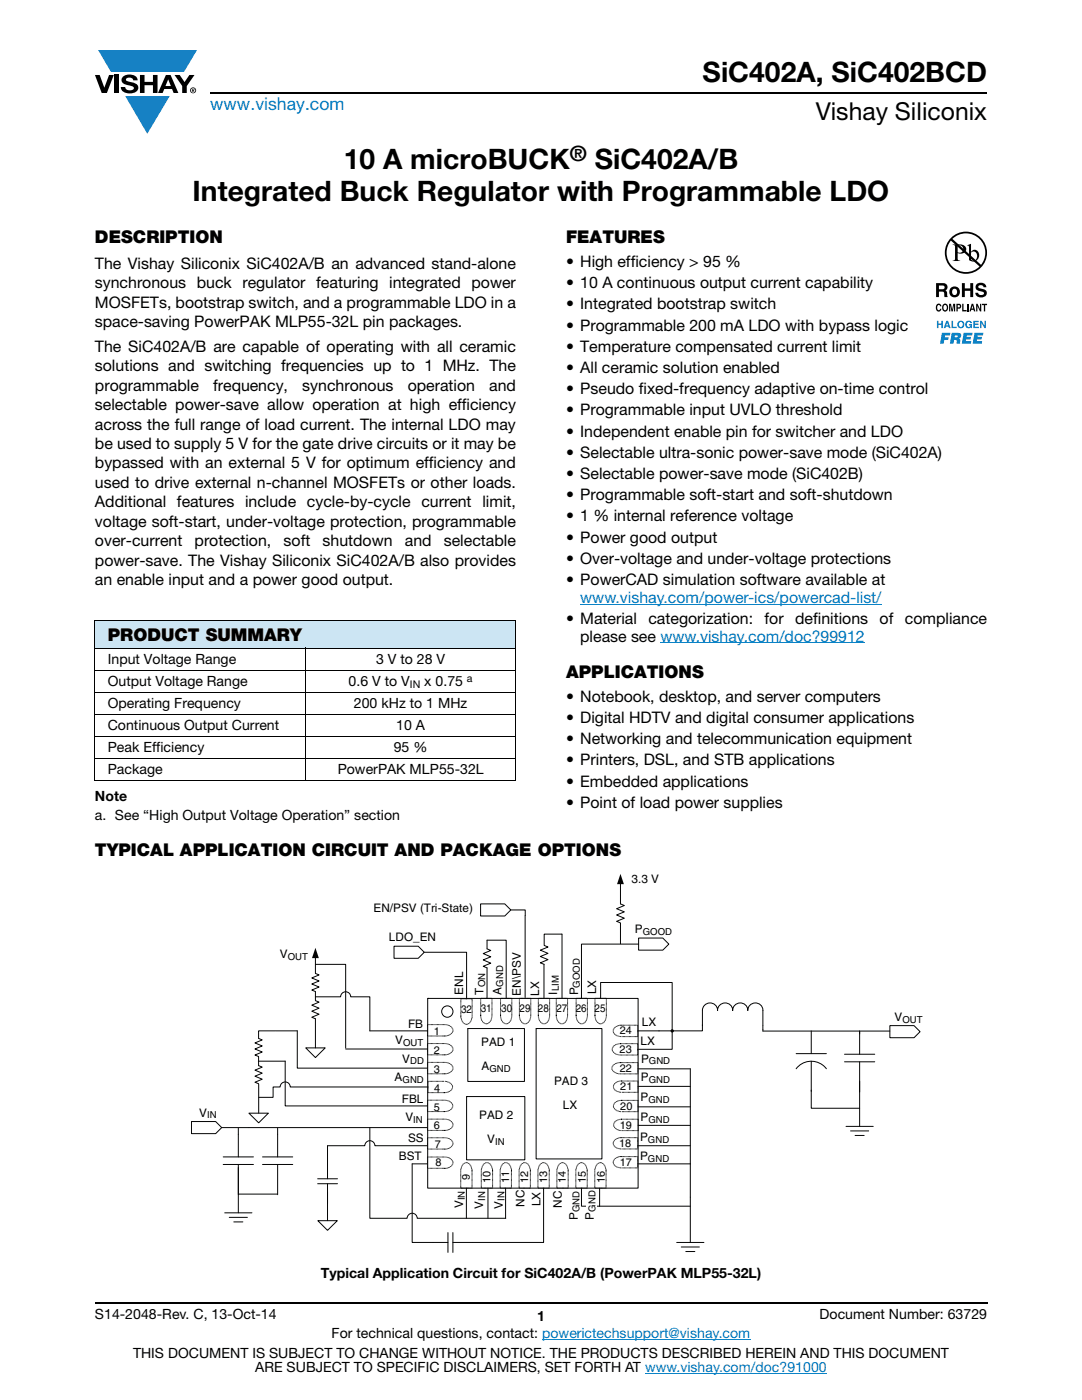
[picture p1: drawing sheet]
<svg xmlns="http://www.w3.org/2000/svg" width="216mm" height="279mm" viewBox="0 0 216 279" stroke-linecap="round" stroke-linejoin="round" font-family="sans-serif">
<defs><g id="words">
<g font-size="5.6">
<text x="140.2" y="16.4">SiC402A, SiC402BCD</text>
<text x="68.6" y="33.8">10 A microBUCK</text>
<text x="118.7" y="33.8">SiC402A/B</text>
<text x="38.4" y="40.1">Integrated Buck Regulator with Programmable LDO</text>
</g>
<text font-size="4.9" x="162.8" y="24">Vishay Siliconix</text>
<text font-size="4.2" x="113.7" y="32.1">®</text>
<text font-size="3.5" fill="#007ec4" x="42" y="21.9">www.vishay.com</text>
<g font-size="3.5">
<text x="18.9" y="48.6">DESCRIPTION</text>
<text x="112.9" y="48.6">FEATURES</text>
<text x="21.5" y="128">PRODUCT SUMMARY</text>
<text x="112.9" y="135.4">APPLICATIONS</text>
<text x="18.9" y="170.9">TYPICAL APPLICATION CIRCUIT AND PACKAGE OPTIONS</text>
</g>
<g font-size="3.2">
<text x="18.9" y="53.6">The Vishay Siliconix SiC402A/B an advanced stand-alone</text>
<text x="112.9" y="53.3">• High efficiency &gt; 95 %</text>
<text x="18.9" y="57.5">synchronous buck regulator featuring integrated power</text>
<text x="112.9" y="57.5">• 10 A continuous output current capability</text>
<text x="18.9" y="61.4">MOSFETs, bootstrap switch, and a programmable LDO in a</text>
<text x="18.9" y="65.3">space-saving PowerPAK MLP55-32L pin packages.</text>
<text x="112.9" y="61.7">• Integrated bootstrap switch</text>
<text x="112.9" y="66">• Programmable 200 mA LDO with bypass logic</text>
<text x="18.9" y="70.2">The SiC402A/B are capable of operating with all ceramic</text>
<text x="112.9" y="70.2">• Temperature compensated current limit</text>
<text x="18.9" y="74.1">solutions and switching frequencies up to 1 MHz. The</text>
<text x="18.9" y="78">programmable</text>
<text x="42.5" y="78">frequency,</text>
<text x="60.3" y="78">synchronous</text>
<text x="81.4" y="78">operation</text>
<text x="97.6" y="78">and</text>
<text x="112.9" y="74.4">• All ceramic solution enabled</text>
<text x="18.9" y="81.9">selectable power-save allow operation at high efficiency</text>
<text x="112.9" y="78.7">• Pseudo fixed-frequency adaptive on-time control</text>
<text x="112.9" y="82.9">• Programmable input UVLO threshold</text>
<text x="18.9" y="85.7">across the full range of load current. The internal LDO may</text>
<text x="18.9" y="89.6">be used to supply 5 V for the gate drive circuits or it may be</text>
<text x="112.9" y="87.1">• Independent enable pin for switcher and LDO</text>
<text x="18.9" y="93.5">bypassed with an external 5 V for optimum efficiency and</text>
<text x="112.9" y="91.4">• Selectable ultra-sonic power-save mode (SiC402A)</text>
<text x="112.9" y="95.6">• Selectable power-save mode (SiC402B)</text>
<text x="18.9" y="97.4">used to drive external n-channel MOSFETs or other loads.</text>
<text x="18.9" y="101.3">Additional features include cycle-by-cycle current limit,</text>
<text x="112.9" y="99.8">• Programmable soft-start and soft-shutdown</text>
<text x="18.9" y="105.1">voltage soft-start, under-voltage protection, programmable</text>
<text x="112.9" y="104.1">• 1 % internal reference voltage</text>
<text x="18.9" y="112.9">power-save. The Vishay Siliconix SiC402A/B also provides</text>
<text x="18.9" y="109">over-current</text>
<text x="38.8" y="109">protection,</text>
<text x="56.6" y="109">soft</text>
<text x="64.4" y="109">shutdown</text>
<text x="80.8" y="109">and</text>
<text x="88.6" y="109">selectable</text>
<text x="112.9" y="108.3">• Power good output</text>
<text x="112.9" y="112.5">• Over-voltage and under-voltage protections</text>
<text x="18.9" y="116.8">an enable input and a power good output.</text>
<text x="112.9" y="116.8">• PowerCAD simulation software available at</text>
<text x="112.9" y="124.5">• Material</text>
<text x="129.4" y="124.5">categorization:</text>
<text x="152.6" y="124.5">for</text>
<text x="158.7" y="124.5">definitions</text>
<text x="175.5" y="124.5">of</text>
<text x="180.6" y="124.5">compliance</text>
<text x="115.8" y="128.1">please see www.vishay.com/doc?99912</text>
<text x="112.9" y="140.1">• Notebook, desktop, and server computers</text>
<text x="112.9" y="144.3">• Digital HDTV and digital consumer applications</text>
<text x="112.9" y="148.5">• Networking and telecommunication equipment</text>
<text x="112.9" y="152.8">• Printers, DSL, and STB applications</text>
<text x="112.9" y="157">• Embedded applications</text>
<text x="112.9" y="161.2">• Point of load power supplies</text>
</g>
<text font-size="3.2" fill="#007ec4" x="115.8" y="120.3">www.vishay.com/power-ics/powercad-list/</text>
<g font-size="2.8">
<text x="21.5" y="132.5">Input Voltage Range</text>
<text x="21.5" y="136.9">Output Voltage Range</text>
<text x="69.6" y="136.9">0.6 V to V</text>
<text x="75.1" y="132.5">3 V to 28 V</text>
<text x="84.7" y="136.9">x 0.75</text>
<text x="21.5" y="141.3">Operating Frequency</text>
<text x="70.6" y="141.3">200 kHz to 1 MHz</text>
<text x="21.5" y="145.7">Continuous Output Current</text>
<text x="79.1" y="145.7">10 A</text>
<text x="21.5" y="150.1">Peak Efficiency</text>
<text x="21.5" y="154.5">Package</text>
<text x="67.4" y="154.5">PowerPAK MLP55-32L</text>
<text x="78.6" y="150.1">95 %</text>
<text x="18.9" y="159.8">Note</text>
<text x="18.9" y="163.7">a. See “High Output Voltage Operation” section</text>
<text x="64" y="255.1">Typical Application Circuit for SiC402A/B (PowerPAK MLP55-32L)</text>
<text x="18.9" y="263.3">S14-2048-Rev. C, 13-Oct-14</text>
<text x="107.2" y="263.6">1</text>
<text x="163.6" y="263.3">Document Number: 63729</text>
<text x="66.2" y="267.1">For technical questions, contact: powerictechsupport@vishay.com</text>
<text x="26.5" y="271">THIS DOCUMENT IS SUBJECT TO CHANGE WITHOUT NOTICE. THE PRODUCTS DESCRIBED HEREIN AND THIS DOCUMENT</text>
<text x="50.9" y="273.8">ARE SUBJECT TO SPECIFIC DISCLAIMERS, SET FORTH AT www.vishay.com/doc?91000</text>
</g>
<g font-size="2.3">
<text x="126" y="176.2">3.3 V</text>
<text x="74.6" y="182.1">EN/PSV (Tri-State)</text>
<text x="55.9" y="191.3">V</text>
<text x="77.6" y="187.9">LDO_EN</text>
<text x="126.7" y="186.3">P</text>
<text x="92.4" y="198.5" transform="rotate(-90 92.4 198.5)">ENL</text>
<text x="96.5" y="198.5" transform="rotate(-90 96.5 198.5)">T</text>
<text x="100.1" y="198.5" transform="rotate(-90 100.1 198.5)">A</text>
<text x="103.9" y="198.7" transform="rotate(-90 103.9 198.7)">EN\PSV</text>
<text x="107.6" y="198.7" transform="rotate(-90 107.6 198.7)">LX</text>
<text x="111.2" y="198.5" transform="rotate(-90 111.2 198.5)">I</text>
<text x="115.4" y="198.7" transform="rotate(-90 115.4 198.7)">P</text>
<text x="118.9" y="198.4" transform="rotate(-90 118.9 198.4)">LX</text>
<text x="178.5" y="203.7">V</text>
<text x="78.9" y="208.3">V</text>
<text x="81.4" y="205.1">FB</text>
<text x="96" y="208.7">PAD 1</text>
<text x="127.8" y="208.6">LX</text>
<text x="128.1" y="204.8">LX</text>
<text x="78.7" y="215.7">A</text>
<text x="80.3" y="212.1">V</text>
<text x="96.1" y="213.6">A</text>
<text x="127.9" y="215.7">P</text>
<text x="127.9" y="212.1">P</text>
<text x="80.2" y="220">FBL</text>
<text x="110.6" y="216.4">PAD 3</text>
<text x="112.3" y="221.3">LX</text>
<text x="127.8" y="219.7">P</text>
<text x="39.8" y="222.9">V</text>
<text x="80.9" y="223.7">V</text>
<text x="81.4" y="227.9">SS</text>
<text x="95.6" y="223.3">PAD 2</text>
<text x="127.7" y="227.8">P</text>
<text x="127.8" y="223.8">P</text>
<text x="79.6" y="231.4">BST</text>
<text x="97.2" y="228.2">V</text>
<text x="127.7" y="231.5">P</text>
<text x="92.4" y="241.1" transform="rotate(-90 92.4 241.1)">V</text>
<text x="96.4" y="241.3" transform="rotate(-90 96.4 241.3)">V</text>
<text x="100.3" y="241.3" transform="rotate(-90 100.3 241.3)">V</text>
<text x="104.7" y="240.9" transform="rotate(-90 104.7 240.9)">NC</text>
<text x="107.8" y="240.7" transform="rotate(-90 107.8 240.7)">LX</text>
<text x="112.1" y="241.1" transform="rotate(-90 112.1 241.1)">NC</text>
<text x="115.3" y="243.5" transform="rotate(-90 115.3 243.5)">P</text>
<text x="118.5" y="243.4" transform="rotate(-90 118.5 243.4)">P</text>
</g>
<g font-size="2.2">
<text x="92" y="202.1">32</text>
<text x="96" y="202">31</text>
<text x="100" y="202">30 29</text>
<text x="107.3" y="202">28</text>
<text x="111" y="202">27</text>
<text x="114.9" y="202">26</text>
<text x="118.6" y="202">25</text>
<text x="86.6" y="206.6">1</text>
<text x="123.7" y="206.5">24</text>
<text x="86.6" y="210.3">2</text>
<text x="86.6" y="214.1">3</text>
<text x="123.6" y="210.1">23</text>
<text x="123.7" y="214">22</text>
<text x="86.6" y="221.6">5</text>
<text x="86.6" y="217.9">4</text>
<text x="123.8" y="221.5">20</text>
<text x="123.8" y="217.6">21</text>
<text x="86.6" y="225.4">6</text>
<text x="123.7" y="225.2">19</text>
<text x="86.8" y="229.1">7</text>
<text x="86.9" y="232.8">8</text>
<text x="123.5" y="228.9">18</text>
<text x="123.7" y="232.7">17</text>
<text x="93.7" y="235.5" transform="rotate(-90 93.7 235.5)">9</text>
<text x="97.8" y="236.1" transform="rotate(-90 97.8 236.1)">10</text>
<text x="101.6" y="236.1" transform="rotate(-90 101.6 236.1)">11</text>
<text x="105.4" y="236.1" transform="rotate(-90 105.4 236.1)">12</text>
<text x="109.1" y="236.1" transform="rotate(-90 109.1 236.1)">13</text>
<text x="112.9" y="236.1" transform="rotate(-90 112.9 236.1)">14</text>
<text x="116.9" y="236.2" transform="rotate(-90 116.9 236.2)">15</text>
<text x="120.7" y="236.2" transform="rotate(-90 120.7 236.2)">16</text>
</g>
<g font-size="2.1">
<text x="81.8" y="137.4">IN</text>
<text x="93.2" y="136">a</text>
</g>
<g font-size="1.9">
<text x="57.4" y="191.6">OUT</text>
<text x="128.3" y="186.6">GOOD</text>
<text x="96.8" y="197.1" transform="rotate(-90 96.8 197.1)">ON</text>
<text x="100.4" y="196.9" transform="rotate(-90 100.4 196.9)">GND</text>
<text x="111.5" y="197.8" transform="rotate(-90 111.5 197.8)">LIM</text>
<text x="115.7" y="197.1" transform="rotate(-90 115.7 197.1)">GOOD</text>
<text x="80.4" y="208.7">OUT</text>
<text x="180.1" y="204.1">OUT</text>
<text x="81.9" y="212.4">DD</text>
<text x="97.7" y="213.9">GND</text>
<text x="129.5" y="212.4">GND</text>
<text x="80.3" y="216.1">GND</text>
<text x="129.4" y="220.1">GND</text>
<text x="129.5" y="216.1">GND</text>
<text x="41.3" y="223.2">IN</text>
<text x="82.4" y="224.1">IN</text>
<text x="129.4" y="224.1">GND</text>
<text x="98.8" y="228.5">IN</text>
<text x="129.3" y="231.8">GND</text>
<text x="129.3" y="228.1">GND</text>
<text x="92.8" y="239.5" transform="rotate(-90 92.8 239.5)">IN</text>
<text x="96.8" y="239.7" transform="rotate(-90 96.8 239.7)">IN</text>
<text x="100.7" y="239.7" transform="rotate(-90 100.7 239.7)">IN</text>
<text x="115.6" y="241.9" transform="rotate(-90 115.6 241.9)">GND</text>
<text x="118.9" y="241.8" transform="rotate(-90 118.9 241.8)">GND</text>
</g>
</g></defs>
<g fill="#147fc3">
<path d="M19.6 10h19.7l-2.6 4.3h-1.1h-13.5z"/>
<path d="M25 19.2h8.9l-4.5 7.5z"/>
</g>
<g fill="#000">
<path d="M18.9 15h1l.9 2.5 1-2.5h.9l-1.4 3.6h-1zM22.9 15h.9v3.6h-.9zM24.6 15.3a2.1 2.1 0 0 1 2.8 .3l.1 .4h-.9a.79 .79 0 0 0-.7-.5 .79 .79 0 0 0-.8 .4l.3 .3 1 .2a1.08 1.08 0 0 1 1.2 1 1.08 1.08 0 0 1-1.1 1.2 1.73 1.73 0 0 1-2.4-1.2h.9a.96 .96 0 0 0 .8 .6 .96 .96 0 0 0 .9-.4 1.31 1.31 0 0 0-1.2-.6 1.03 1.03 0 0 1-1.1-.6 1.03 1.03 0 0 1 .2-1.1zM27.9 15h.9v1.3h1.7v-1.3h.9v3.6h-.9v-1.6h-1.7v1.6h-.9zM34.8 15h1.1l.9 1.4 1-1.4h1l-1.5 2.2v1.4h-.9v-1.4z"/>
<path d="M33.6 15.9l.5 1.3h-1.1zM33.1 15l-1.6 3.6h1l.3-.8h1.5l.3 .8h1l-1.6-3.6z"/>
<path d="M38.4 17.8h.2v.2h-.2zM38.3 17.7v.7h.1v-.3l.4 .3-.2-.3 .2-.2-.1-.2z"/>
<path d="M38.1 18a.46 .46 0 0 1 .9 0 .46 .46 0 0 1-.9 0zM37.9 18a.6 .6 0 0 0 1.2 0 .6 .6 0 0 0-1.2 0z"/>
</g>
<path d="M42 18.6h155M18.9 260h178.1" fill="none" stroke="#000" stroke-width=".36"/>
<path d="M115.8 120.6h60.1M131.8 128.3h40.8M108.2 267.3h41.5M128.7 274h36.3" fill="none" stroke="#007ec4" stroke-width=".2"/>
<path d="M18.9 123.8h84.1v5.5h-84.1z" fill="#cce5f3"/>
<path d="M18.9 123.8h84.1M18.9 129.3h84.1M18.9 133.8h84.1M18.9 138.2h84.1M18.9 123.9v31.8M60.9 129.2v26.7M103 123.9v31.8M18.9 142.6h84.1M18.9 147h84.1M18.9 151.4h84.1M18.9 155.8h84.1" fill="none" stroke="#000" stroke-width=".2"/>
<path d="M186.7 46.2h10.3v22.4h-10.3z" fill="#fff"/>
<g fill="#0160ae">
<path d="M187 64h.3v.6h.5v-.6h.3v1.5h-.3v-.7h-.5v.7h-.3z"/>
<path d="M189.9 64h.3v1.2h.7v.3h-1z"/>
<path d="M192.8 64.2a.68 .68 0 0 1 1.1 .3l-.8-.2a.55 .55 0 0 0-.2 .5 .55 .55 0 0 0 .4 .5l.4-.4h-.4v-.2h.6v.8h-.2v-.2a.71 .71 0 0 1-1 0 .71 .71 0 0 1 .1-1.1z"/>
<path d="M194.2 64h1.1v.3h-.8v.3h.7v.2h-.7v.4h.8v.3h-1.1z"/>
<path d="M195.6 64h.3l.5 1 .1-1h.2v1.5h-.3l-.6-1.1v1.1h-.2z"/>
<path d="M188 66.4h1.6v.5h-1l-.1 .4h.8l-.1 .5h-.8l-.1 .8h-.7z"/>
<path d="M192.3 66.4h1.8l-.1 .5h-1.1v.3h.9l-.1 .5h-.9l-.1 .4h1.1l-.1 .5h-1.8z"/>
<path d="M194.5 66.4h1.7l-.1 .5h-1l-.1 .3h.9l-.1 .5h-.9v.4h1.1l-.1 .5h-1.8z"/>
<path d="M189 64.4l-.2 .5h.4zM188.8 64h.4l.5 1.5h-.4v-.3h-.6l-.1 .3h-.3z"/>
<path d="M191.3 64.8a.47 .47 0 0 0 .9 0 .47 .47 0 0 0-.9 0zM191 64.7a.75 .75 0 0 1 1.5 0 .75 .75 0 0 1-1.5 0z"/>
<path d="M190.5 66.9v.5l.6-.1-.1-.3zM189.9 66.4l1.8 .2a.63 .63 0 0 1-.4 1l.3 .2v.8h-.7v-.6l-.3-.2h-.2l-.2 .8h-.7z"/>
</g>
<g fill="#000">
<path d="M191.9 56.5h.6v1.1h1.1v-1.1h.6v2.8h-.6v-1.3h-1.1v1.3h-.6zM195 56.6a1.15 1.15 0 0 1 1.8 .7h-.5l-.1-.1a.68 .68 0 0 0-.9-.2v.4l.2 .1a1.29 1.29 0 0 1 1.4 .9 1.17 1.17 0 0 1-1.1 1 1.17 1.17 0 0 1-1.2-1h.6v.2a.67 .67 0 0 0 1.1-.1l-.2-.3-.6-.1a.82 .82 0 0 1-.8-.5 .82 .82 0 0 1 .3-1zM186.9 60.8l.4-.2 .3 .1 .2 .4-.6-.2a.66 .66 0 0 0 .1 1l.3-.3h.2a.54 .54 0 0 1-.4 .6 .54 .54 0 0 1-.6-.5zM189.4 60.6h.4l.2 1.2 .2-1.2h.4v1.5h-.3v-1.2l-.2 1.2h-.2l-.3-1.2v1.2h-.2zM192 60.6h.3v1.3h.6v.2h-.9zM193 60.6h.3v1.5h-.3zM194.8 60.6h.3l.5 1.1v-1.1h.2v1.5h-.3l-.5-1v1h-.2zM195.9 60.6h1.1v.3h-.4v1.2h-.3v-1.2h-.4z"/>
<path d="M187.4 57v.7h.9a.39 .39 0 0 0 0-.7zM186.8 56.5h1.4a.79 .79 0 0 1 .8 .4 .79 .79 0 0 1-.1 .9l-.3 .2a.98 .98 0 0 1 .4 1.1l.1 .2h-.6l-.2-1-.9-.1v1.1h-.6z"/>
<path d="M190 47.7a3.9 3.9 0 0 1 5.3-.1 3.9 3.9 0 0 1 .4 5.3zM189.7 48l5.8 5.2a3.9 3.9 0 0 1-5.4 .1 3.9 3.9 0 0 1-.4-5.3zM188.5 50.4a4.2 4.2 0 0 0 8.5 0 4.2 4.2 0 0 0-8.5 0z"/>
<path d="M190.2 57.7a.63 .63 0 0 0-.2 .8 .63 .63 0 0 0 .7 .3 .63 .63 0 0 0 .3-.8 .63 .63 0 0 0-.8-.3zM189.4 58.3a1.1 1.1 0 0 1 2.2 0 1.1 1.1 0 0 1-2.2 0z"/>
<path d="M191.1 49v1.3a.75 .75 0 0 0 1.1-.6 .75 .75 0 0 0-1.1-.7zM190.1 48.8a2.81 2.81 0 0 1 2.5 .3 .97 .97 0 0 1-.1 1.2 .97 .97 0 0 1-1.2 .3l-.2-.1v1.1v.2l.5 .3h-1.5l.3-.1 .2-.4v-2.3l-.1-.3z"/>
<path d="M193.8 50.4v1.4l.1 .1a.72 .72 0 0 0 .8 0 .72 .72 0 0 0 .3-.8 .72 .72 0 0 0-.4-.8 .72 .72 0 0 0-.8 .1zM193 49l.8-.3v1.6a.89 .89 0 0 1 1.1-.4 .89 .89 0 0 1 .5 1 1.23 1.23 0 0 1-.7 1.2 1.23 1.23 0 0 1-1.3-.2l-.1-2.7z"/>
<path d="M188.4 60.9a.64 .64 0 0 0 .2 1h.1a.64 .64 0 0 0-.1-1zM188.2 60.7l.2-.1a.56 .56 0 0 1 .7 .4 .82 .82 0 0 1-.5 1.2h-.2a.89 .89 0 0 1-.2-1.5z"/>
<path d="M191.1 60.9v.4l.4-.1v-.3zM190.8 60.6h.6a.5 .5 0 0 1 .4 .5 .5 .5 0 0 1-.4 .5h-.3v.5h-.3z"/>
<path d="M194 61l-.1 .6h.3zM193.9 60.6h.3l.4 1.5h-.3v-.3h-.5l-.1 .3h-.3z"/>
</g>
<g fill="#fff">
<path d="M38.1 174.2h146v75.8h-146z"/>
<path d="M93.3 205.3h11.3v10.5h-11.3z"/>
</g>
<path d="M93.3 205.3h11.3v10.5h-11.3zM93.3 205.3h.1" fill="none" stroke="#040503" stroke-width=".2"/>
<path d="M107 205.3h13.1v26h-13.1z" fill="#fff"/>
<path d="M107 205.3h13.1v26h-13.1zM107 205.3h.1" fill="none" stroke="#040503" stroke-width=".2"/>
<path d="M93.1 218.8h11.6v12.7h-11.6z" fill="#fff"/>
<path d="M85.3 199.3h42v37.8h-42zM85.3 199.3h.1M93.1 218.8h11.6v12.7h-11.6zM93.1 218.8h.1" fill="none" stroke="#040503" stroke-width=".2"/>
<circle cx="89.3" cy="201.9" r="1.13" fill="#fff"/>
<circle cx="89.3" cy="201.9" r="1.13" fill="none" stroke="#040503" stroke-width=".2"/>
<g fill="none" stroke="#040503" stroke-width=".2" stroke-dasharray=".2 .1" stroke-linecap="butt">
<path d="M88.7 218.1a1.27 1.27 0 0 0 1.5-1.5 1.71 1.71 0 0 0-1.5-.8M88.7 206.8a1.28 1.28 0 0 0 1.6-1.5 1.75 1.75 0 0 0-1.6-.8M88.7 210.5a1.28 1.28 0 0 0 1.6-1.5 1.76 1.76 0 0 0-1.6-.7M88.7 214.3a1.28 1.28 0 0 0 1.6-1.5 1.76 1.76 0 0 0-1.6-.8M88.8 218.1h-3.4v-2.3h3.3M88.8 206.8h-3.5v-2.3h3.4M88.8 210.5h-3.5v-2.2h3.4M88.8 214.3h-3.5v-2.3h3.4M92 202.7a1.29 1.29 0 0 0 1.4 1.6 1.8 1.8 0 0 0 .8-1.6M92 202.9v-3.6h2.2v3.4M95.9 202.6a1.29 1.29 0 0 0 1.5 1.6 1.78 1.78 0 0 0 .8-1.6M95.9 202.8v-3.6h2.3v3.4"/>
<path d="M99.9 202.6a1.29 1.29 0 0 0 1.5 1.6 1.78 1.78 0 0 0 .7-1.6M99.9 202.8v-3.6h2.2v3.4M103.6 202.6a1.29 1.29 0 0 0 1.5 1.6 1.78 1.78 0 0 0 .8-1.6M103.6 202.8v-3.6h2.3v3.4M107.4 202.6a1.29 1.29 0 0 0 1.5 1.6 1.78 1.78 0 0 0 .8-1.6M107.4 202.8v-3.6h2.3v3.4M111 202.6a1.29 1.29 0 0 0 1.5 1.6 1.78 1.78 0 0 0 .8-1.6M111 202.8v-3.6h2.3v3.4M115 202.6a1.29 1.29 0 0 0 1.4 1.6 1.78 1.78 0 0 0 .8-1.6M115 202.8v-3.6h2.2v3.4M118.7 202.6a1.29 1.29 0 0 0 1.5 1.6 1.78 1.78 0 0 0 .8-1.6M118.7 202.8v-3.6h2.3v3.4"/>
<path d="M123.7 212.1h3.6v2.2h-3.5M123.7 208.3h3.5v2.3h-3.3M123.8 212.1a1.3 1.3 0 0 0-1.6 1.4 1.81 1.81 0 0 0 1.6 .8M123.8 204.6h3.4v2.3h-3.2M123.9 208.3a1.29 1.29 0 0 0-1.7 1.5 1.79 1.79 0 0 0 1.7 .8M123.9 219.6h3.4v2.3h-3.3M123.9 215.7h3.4v2.3h-3.3M124 204.6a1.26 1.26 0 0 0-1.6 1.5 1.67 1.67 0 0 0 1.6 .8M124 219.6a1.26 1.26 0 0 0-1.5 1.5 1.69 1.69 0 0 0 1.5 .8M124 215.7a1.28 1.28 0 0 0-1.5 1.5 1.68 1.68 0 0 0 1.5 .8M88.7 221.8a1.28 1.28 0 0 0 1.6-1.4 1.74 1.74 0 0 0-1.6-.8M88.7 229.3a1.3 1.3 0 0 0 1.6-1.5 1.76 1.76 0 0 0-1.6-.7"/>
<path d="M88.7 225.6a1.28 1.28 0 0 0 1.6-1.5 1.76 1.76 0 0 0-1.6-.8M88.7 233.2a1.3 1.3 0 0 0 1.6-1.5 1.76 1.76 0 0 0-1.6-.8M88.8 221.8h-3.5v-2.2h3.4M88.8 229.3h-3.5v-2.2h3.4M88.8 225.6h-3.5v-2.3h3.4M88.8 233.2h-3.5v-2.3h3.4M94.2 233.7a1.29 1.29 0 0 0-1.5-1.6 1.8 1.8 0 0 0-.8 1.6M94.2 233.6v3.5h-2.3v-3.4M98.3 233.7a1.29 1.29 0 0 0-1.5-1.6 1.8 1.8 0 0 0-.8 1.6M98.3 233.6v3.5h-2.3v-3.4M102.1 233.6v3.5h-2.3v-3.4M102.1 233.7a1.31 1.31 0 0 0-1.5-1.6 1.8 1.8 0 0 0-.8 1.6"/>
<path d="M105.8 233.7a1.29 1.29 0 0 0-1.5-1.6 1.8 1.8 0 0 0-.7 1.6M105.8 233.6v3.5h-2.2v-3.4M109.6 233.6v3.5h-2.3v-3.4M109.6 233.7a1.31 1.31 0 0 0-1.5-1.6 1.8 1.8 0 0 0-.8 1.6M113.4 233.7a1.29 1.29 0 0 0-1.5-1.6 1.8 1.8 0 0 0-.8 1.6M113.4 233.6v3.5h-2.3v-3.4M117.2 233.7a1.3 1.3 0 0 0-1.5-1.6 1.8 1.8 0 0 0-.8 1.6M117.2 233.6v3.5h-2.3v-3.4M120.9 233.7a1.29 1.29 0 0 0-1.4-1.6 1.8 1.8 0 0 0-.8 1.6M120.9 233.6v3.5h-2.2v-3.4M123.8 230.8h3.4v2.3h-3.2M123.8 227h3.4v2.3h-3.2"/>
<path d="M123.9 223.4h3.4v2.2h-3.2M124 230.8a1.28 1.28 0 0 0-1.6 1.5 1.68 1.68 0 0 0 1.6 .8M124 227a1.26 1.26 0 0 0-1.6 1.5 1.68 1.68 0 0 0 1.6 .8M124.1 223.4a1.27 1.27 0 0 0-1.6 1.5 1.7 1.7 0 0 0 1.6 .7"/>
</g>
<path d="M38.2 223.8h4.8l1.2 1.2-1.2 1.2h-4.8z" fill-rule="evenodd" fill="#fff"/>
<g fill="none" stroke="#040503" stroke-width=".2">
<path d="M38.2 223.8h4.8l1.2 1.2-1.2 1.2h-4.8zM44.2 225h41.1M44.5 232.4h6.1M44.5 230.9h6.1M47.6 232.4v9.6M47.6 225.2v5.7M47.6 238.3h7.7M52.4 232.4h6M52.4 230.9h6M55.4 232.4v6M55.4 225.2v5.7M63.4 236.2h3.9"/>
<path d="M63.4 235.3h3.9M65.4 232.3v3M65.4 236.2v4M73.8 225v18.1h7.4a1.01 1.01 0 0 1 1-1 1.01 1.01 0 0 1 1 1h17.7M93.1 237.1v6M97.4 237.1v6M100.9 237.1v6M44.8 242h5.5M45.7 243h3.7M46.6 243.9h1.9"/>
</g>
<path d="M63.4 243.6h3.9l-1.9 1.9z" fill="#fff"/>
<path d="M51.6 207.2l.7 .3-1.4 .6 1.4 .6-1.4 .6 1.4 .7-1.4 .6 .7 .3M51.6 212.7l.7 .3-1.4 .6 1.4 .6-1.4 .6 1.4 .6-1.4 .6 .7 .3M65.4 237.8v5.8M85.3 228.7h-10.5a1.01 1.01 0 0 0-1-1.1 1.01 1.01 0 0 0-1 1.1h-7.4v3.6M85.3 232.3h-3.1v15.7h7.2M108.5 237.1v10.9h-18.1M63.4 243.6h3.9l-1.9 1.9zM89.4 246v3.9M90.4 246v3.9" fill="none" stroke="#040503" stroke-width=".2"/>
<path d="M49.7 222.2h3.8l-1.9 1.9z" fill="#fff"/>
<path d="M62.9 191v3.3M51.6 211.8h5.3v8.9h28.4M51.6 210.9v1.8M51.6 216.3v5.9M55 205.7h-3.4v1.5M55.1 205.7h4.2v7.5h26M85.4 216.9h-27.5a1.01 1.01 0 0 0-1-1 1.01 1.01 0 0 0-1 1h-1.4v2.1h-2.9M49.7 222.2h3.8l-1.9 1.9z" fill="none" stroke="#040503" stroke-width=".2"/>
<path d="M62.9 189.2l.7 2h-1.3z" fill="#040503"/>
<path d="M62.9 194.3l.8 .3-1.5 .6 1.5 .6-1.5 .6 1.5 .6-1.5 .6 .7 .3M62.9 199.7l.8 .3-1.5 .6 1.5 .6-1.5 .6 1.5 .6-1.5 .6 .7 .3" fill="none" stroke="#040503" stroke-width=".2"/>
<path d="M61 209.1h3.9l-2 2z" fill="#fff"/>
<g fill="none" stroke="#040503" stroke-width=".2">
<path d="M62.9 197.9v1.8M62.9 192.5h6.1v16.7M62.9 198.9h5.1a1.01 1.01 0 0 1 1-1 1.01 1.01 0 0 1 1 1h3.8v6.8h11.5M61 209.1h3.9l-2 2zM62.9 203.3v5.8M69 209.4h16.3M140.2 204.7v-3a1.51 1.51 0 0 1 1.5-1.5 1.51 1.51 0 0 1 1.5 1.5 1.51 1.51 0 0 1 1.5-1.5 1.51 1.51 0 0 1 1.5 1.5 1.51 1.51 0 0 1 1.5-1.5 1.51 1.51 0 0 1 1.5 1.5 1.51 1.51 0 0 1 1.5-1.5 1.51 1.51 0 0 1 1.5 1.5v3M152.2 205.5v.3h19.3v4.6M158.9 213.3a3.8 3.8 0 0 1 6 0M158.9 210.3h6M161.9 217.6v3.6h9.6M161.9 205.8v4.5"/>
<path d="M161.9 211.8v6M168.5 211.9h6M168.5 210.4h6M171.5 211.9v12.9M168.8 224.8h5.4M169.7 225.7h3.6M170.6 226.6h1.8"/>
</g>
<path d="M177.6 204.7h4.8l1.2 1.2-1.2 1.2h-4.8z" fill-rule="evenodd" fill="#fff"/>
<path d="M119.8 199.2v-3.1h14.3v13.3h-6.9M127.3 205.7h4.2M140.2 204.5v1.2h-8.7M171.5 205.8h6.1M177.6 204.7h4.8l1.2 1.2-1.2 1.2h-4.8zM137.7 238.9v9.1M135 248h5.5M135.9 248.9h3.7M136.8 249.8h1.8" fill="none" stroke="#040503" stroke-width=".2"/>
<path d="M134 205.6h.3v.3h-.3z" fill-rule="evenodd" fill="#040503"/>
<path d="M134 205.6h.3v.3h-.3z" fill="none" stroke="#040503" stroke-width=".2"/>
<path d="M127.4 187.2h4.9l1.2 1.2-1.2 1.2h-4.9z" fill-rule="evenodd" fill="#fff"/>
<path d="M123.8 176.3v4.1l.8 .3-1.6 .7 1.6 .6-1.6 .6 1.6 .6-1.6 .7 .8 .3v4.2M127.4 187.2h4.9l1.2 1.2-1.2 1.2h-4.9zM127.4 188.4h-11.4v2.9" fill="none" stroke="#040503" stroke-width=".2"/>
<path d="M123.8 174.4l.7 2.1h-1.4z" fill="#040503"/>
<path d="M108.5 192.5v6.7M108.6 192.5l-.8-.3 1.5-.7-1.5-.6 1.5-.6-1.5-.7 1.5-.6-.7-.3v-2.3h3.5v12.8M116 191.3v7.9" fill="none" stroke="#040503" stroke-width=".2"/>
<path d="M95.9 180.4h4.8l1.2 1.2-1.2 1.2h-4.8z" fill-rule="evenodd" fill="#fff"/>
<path d="M95.9 180.4h4.8l1.2 1.2-1.2 1.2h-4.8zM97.2 199.1v-5.9l-.8-.4 1.5-.6-1.5-.6 1.5-.6-1.5-.7 1.5-.6-.7-.3v-1.8h3.8v11.6M101.9 181.6h2.9v17.5" fill="none" stroke="#040503" stroke-width=".2"/>
<path d="M78.6 188.8h4.8l1.3 1.2-1.3 1.3h-4.8z" fill-rule="evenodd" fill="#fff"/>
<path d="M78.6 188.8h4.8l1.3 1.2-1.3 1.3h-4.8zM84.7 190h8.4v9.3M127.3 213.3h10.4v25.6M127.3 216.8h10.4M152.2 204.7v.8M116 237.1v3.6h3.6M119.6 237.1v3.6M127.2 232.3h10.5M127.2 228.7h10.5M127.3 220.9h10.4M127.3 224.6h10.4M119.6 240.7h18.1" fill="none" stroke="#040503" stroke-width=".2"/>
<path d="M117 239.8h2.1v1.9h-2.1z" fill="#fff"/>
<use href="#words"/>
</svg>
